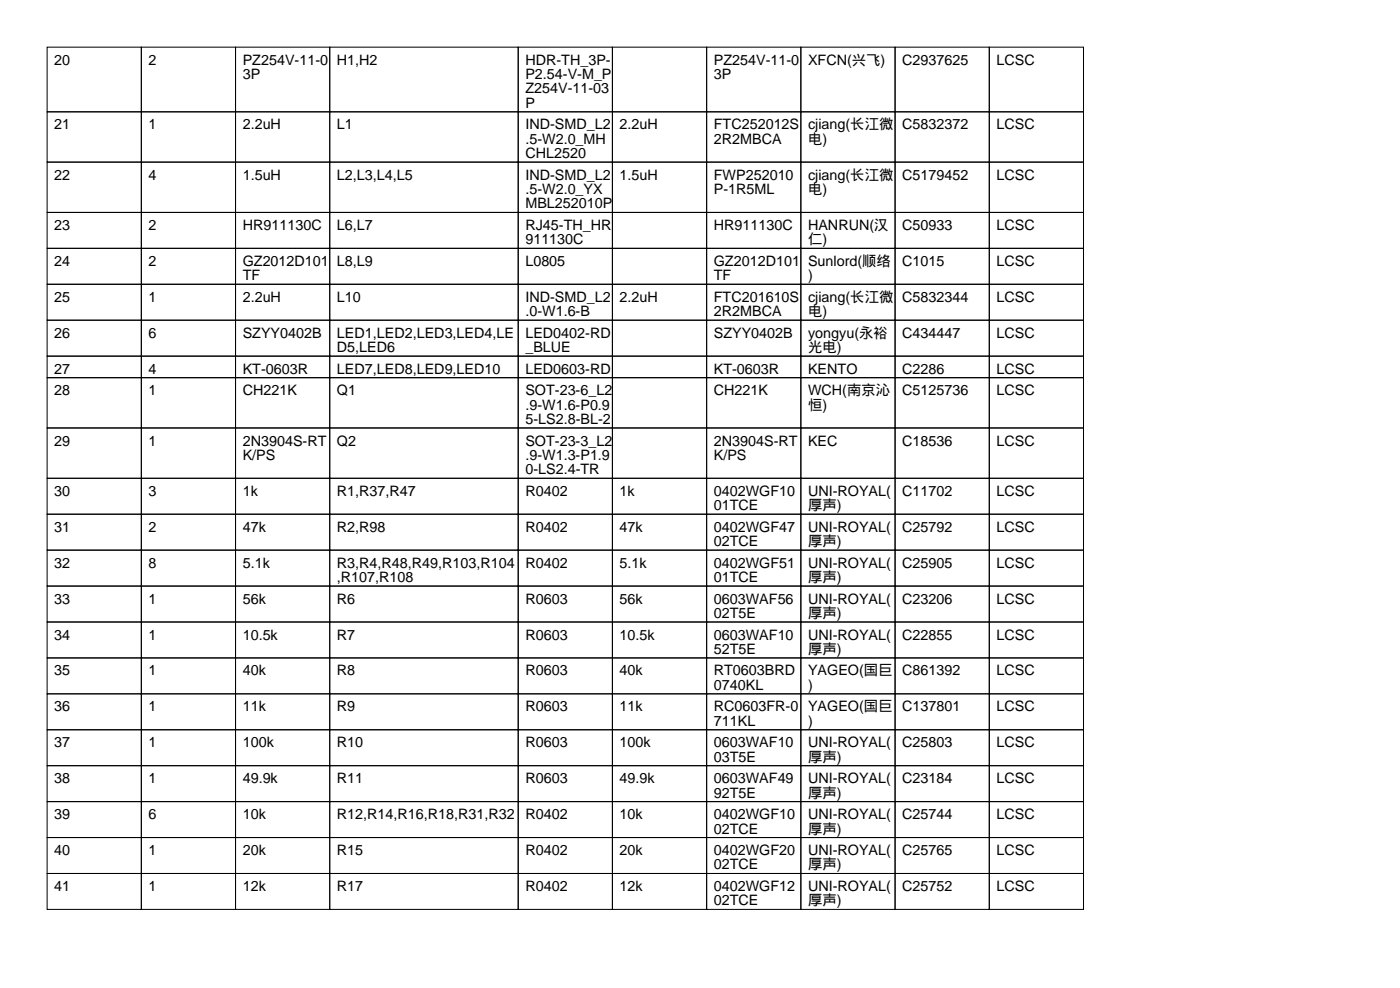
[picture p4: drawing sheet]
<svg xmlns="http://www.w3.org/2000/svg" width="297mm" height="210mm" viewBox="0 0 297 210" stroke-linecap="round" stroke-linejoin="round" font-family="sans-serif">
<defs><g id="words">
<g font-size="3">
<text x="11.5" y="13.7">20</text>
<text x="31.5" y="13.7">2</text>
<text x="51.5" y="13.7">PZ254V-11-0</text>
<text x="51.5" y="16.8">3P</text>
<text x="71.5" y="13.7">H1,H2</text>
<text x="111.5" y="13.7">HDR-TH_3P-</text>
<text x="111.5" y="16.8">P2.54-V-M_P</text>
<text x="151.5" y="13.7">PZ254V-11-0</text>
<text x="151.5" y="16.8">3P</text>
<text x="171.5" y="13.7">XFCN(兴飞)</text>
<text x="191.5" y="13.7">C2937625</text>
<text x="211.5" y="13.7">LCSC</text>
<text x="111.5" y="19.8">Z254V-11-03</text>
<text x="111.5" y="22.9">P</text>
<text x="11.5" y="27.4">21</text>
<text x="31.5" y="27.4">1</text>
<text x="51.5" y="27.4">2.2uH</text>
<text x="71.5" y="27.4">L1</text>
<text x="111.5" y="27.4">IND-SMD_L2</text>
<text x="131.5" y="27.4">2.2uH</text>
<text x="151.5" y="27.4">FTC252012S</text>
<text x="171.5" y="27.4">cjiang(长江微</text>
<text x="191.5" y="27.4">C5832372</text>
<text x="211.5" y="27.4">LCSC</text>
<text x="111.5" y="30.5">.5-W2.0_MH</text>
<text x="111.5" y="33.5">CHL2520</text>
<text x="151.5" y="30.5">2R2MBCA</text>
<text x="171.5" y="30.5">电)</text>
<text x="11.5" y="38.1">22</text>
<text x="31.5" y="38.1">4</text>
<text x="51.5" y="38.1">1.5uH</text>
<text x="71.5" y="38.1">L2,L3,L4,L5</text>
<text x="111.5" y="38.1">IND-SMD_L2</text>
<text x="111.5" y="41.2">.5-W2.0_YX</text>
<text x="131.5" y="38.1">1.5uH</text>
<text x="151.5" y="38.1">FWP252010</text>
<text x="151.5" y="41.2">P-1R5ML</text>
<text x="171.5" y="38.1">cjiang(长江微</text>
<text x="171.5" y="41.2">电)</text>
<text x="191.5" y="38.1">C5179452</text>
<text x="211.5" y="38.1">LCSC</text>
<text x="111.5" y="44.2">MBL252010P</text>
<text x="11.5" y="48.8">23</text>
<text x="31.5" y="48.8">2</text>
<text x="51.5" y="48.8">HR911130C</text>
<text x="71.5" y="48.8">L6,L7</text>
<text x="111.5" y="48.8">RJ45-TH_HR</text>
<text x="111.5" y="51.8">911130C</text>
<text x="151.5" y="48.8">HR911130C</text>
<text x="171.5" y="48.8">HANRUN(汉</text>
<text x="171.5" y="51.8">仁)</text>
<text x="191.5" y="48.8">C50933</text>
<text x="211.5" y="48.8">LCSC</text>
<text x="11.5" y="56.4">24</text>
<text x="31.5" y="56.4">2</text>
<text x="51.5" y="56.4">GZ2012D101</text>
<text x="51.5" y="59.4">TF</text>
<text x="71.5" y="56.4">L8,L9</text>
<text x="111.5" y="56.4">L0805</text>
<text x="151.5" y="56.4">GZ2012D101</text>
<text x="151.5" y="59.4">TF</text>
<text x="171.5" y="56.4">Sunlord(顺络</text>
<text x="171.5" y="59.4">)</text>
<text x="191.5" y="56.4">C1015</text>
<text x="211.5" y="56.4">LCSC</text>
<text x="11.5" y="64">25</text>
<text x="31.5" y="64">1</text>
<text x="51.5" y="64">2.2uH</text>
<text x="71.5" y="64">L10</text>
<text x="111.5" y="64">IND-SMD_L2</text>
<text x="131.5" y="64">2.2uH</text>
<text x="151.5" y="64">FTC201610S</text>
<text x="171.5" y="64">cjiang(长江微</text>
<text x="191.5" y="64">C5832344</text>
<text x="211.5" y="64">LCSC</text>
<text x="11.5" y="71.6">26</text>
<text x="31.5" y="71.6">6</text>
<text x="51.5" y="71.6">SZYY0402B</text>
<text x="71.5" y="71.6">LED1,LED2,LED3,LED4,LE</text>
<text x="111.5" y="67.1">.0-W1.6-B</text>
<text x="111.5" y="71.6">LED0402-RD</text>
<text x="151.5" y="67.1">2R2MBCA</text>
<text x="151.5" y="71.6">SZYY0402B</text>
<text x="171.5" y="67.1">电)</text>
<text x="171.5" y="71.6">yongyu(永裕</text>
<text x="191.5" y="71.6">C434447</text>
<text x="211.5" y="71.6">LCSC</text>
<text x="71.5" y="74.7">D5,LED6</text>
<text x="111.5" y="74.7">_BLUE</text>
<text x="171.5" y="74.7">光电)</text>
<text x="11.5" y="79.3">27</text>
<text x="11.5" y="83.8">28</text>
<text x="31.5" y="79.3">4</text>
<text x="31.5" y="83.8">1</text>
<text x="51.5" y="79.3">KT-0603R</text>
<text x="51.5" y="83.8">CH221K</text>
<text x="71.5" y="79.3">LED7,LED8,LED9,LED10</text>
<text x="71.5" y="83.8">Q1</text>
<text x="111.5" y="79.3">LED0603-RD</text>
<text x="111.5" y="83.8">SOT-23-6_L2</text>
<text x="151.5" y="79.3">KT-0603R</text>
<text x="151.5" y="83.8">CH221K</text>
<text x="171.5" y="79.3">KENTO</text>
<text x="171.5" y="83.8">WCH(南京沁</text>
<text x="191.5" y="79.3">C2286</text>
<text x="191.5" y="83.8">C5125736</text>
<text x="211.5" y="79.3">LCSC</text>
<text x="211.5" y="83.8">LCSC</text>
<text x="111.5" y="86.9">.9-W1.6-P0.9</text>
<text x="111.5" y="89.9">5-LS2.8-BL-2</text>
<text x="171.5" y="86.9">恒)</text>
<text x="11.5" y="94.5">29</text>
<text x="31.5" y="94.5">1</text>
<text x="51.5" y="94.5">2N3904S-RT</text>
<text x="71.5" y="94.5">Q2</text>
<text x="111.5" y="94.5">SOT-23-3_L2</text>
<text x="151.5" y="94.5">2N3904S-RT</text>
<text x="171.5" y="94.5">KEC</text>
<text x="191.5" y="94.5">C18536</text>
<text x="211.5" y="94.5">LCSC</text>
<text x="51.5" y="97.5">K/PS</text>
<text x="111.5" y="97.5">.9-W1.3-P1.9</text>
<text x="111.5" y="100.6">0-LS2.4-TR</text>
<text x="151.5" y="97.5">K/PS</text>
<text x="11.5" y="105.2">30</text>
<text x="31.5" y="105.2">3</text>
<text x="51.5" y="105.2">1k</text>
<text x="71.5" y="105.2">R1,R37,R47</text>
<text x="111.5" y="105.2">R0402</text>
<text x="131.5" y="105.2">1k</text>
<text x="151.5" y="105.2">0402WGF10</text>
<text x="171.5" y="105.2">UNI-ROYAL(</text>
<text x="191.5" y="105.2">C11702</text>
<text x="211.5" y="105.2">LCSC</text>
<text x="11.5" y="112.8">31</text>
<text x="31.5" y="112.8">2</text>
<text x="51.5" y="112.8">47k</text>
<text x="71.5" y="112.8">R2,R98</text>
<text x="111.5" y="112.8">R0402</text>
<text x="131.5" y="112.8">47k</text>
<text x="151.5" y="108.2">01TCE</text>
<text x="151.5" y="112.8">0402WGF47</text>
<text x="171.5" y="108.2">厚声)</text>
<text x="171.5" y="112.8">UNI-ROYAL(</text>
<text x="191.5" y="112.8">C25792</text>
<text x="211.5" y="112.8">LCSC</text>
<text x="151.5" y="115.8">02TCE</text>
<text x="171.5" y="115.8">厚声)</text>
<text x="11.5" y="120.4">32</text>
<text x="31.5" y="120.4">8</text>
<text x="51.5" y="120.4">5.1k</text>
<text x="71.5" y="120.4">R3,R4,R48,R49,R103,R104</text>
<text x="71.5" y="123.4">,R107,R108</text>
<text x="111.5" y="120.4">R0402</text>
<text x="131.5" y="120.4">5.1k</text>
<text x="151.5" y="120.4">0402WGF51</text>
<text x="151.5" y="123.4">01TCE</text>
<text x="171.5" y="120.4">UNI-ROYAL(</text>
<text x="171.5" y="123.4">厚声)</text>
<text x="191.5" y="120.4">C25905</text>
<text x="211.5" y="120.4">LCSC</text>
<text x="11.5" y="128">33</text>
<text x="31.5" y="128">1</text>
<text x="51.5" y="128">56k</text>
<text x="71.5" y="128">R6</text>
<text x="111.5" y="128">R0603</text>
<text x="131.5" y="128">56k</text>
<text x="151.5" y="128">0603WAF56</text>
<text x="151.5" y="131.1">02T5E</text>
<text x="171.5" y="128">UNI-ROYAL(</text>
<text x="171.5" y="131.1">厚声)</text>
<text x="191.5" y="128">C23206</text>
<text x="211.5" y="128">LCSC</text>
<text x="11.5" y="135.6">34</text>
<text x="31.5" y="135.6">1</text>
<text x="51.5" y="135.6">10.5k</text>
<text x="71.5" y="135.6">R7</text>
<text x="111.5" y="135.6">R0603</text>
<text x="131.5" y="135.6">10.5k</text>
<text x="151.5" y="135.6">0603WAF10</text>
<text x="171.5" y="135.6">UNI-ROYAL(</text>
<text x="191.5" y="135.6">C22855</text>
<text x="211.5" y="135.6">LCSC</text>
<text x="11.5" y="143.3">35</text>
<text x="31.5" y="143.3">1</text>
<text x="51.5" y="143.3">40k</text>
<text x="71.5" y="143.3">R8</text>
<text x="111.5" y="143.3">R0603</text>
<text x="131.5" y="143.3">40k</text>
<text x="151.5" y="138.7">52T5E</text>
<text x="151.5" y="143.3">RT0603BRD</text>
<text x="171.5" y="138.7">厚声)</text>
<text x="171.5" y="143.3">YAGEO(国巨</text>
<text x="191.5" y="143.3">C861392</text>
<text x="211.5" y="143.3">LCSC</text>
<text x="151.5" y="146.3">0740KL</text>
<text x="171.5" y="146.3">)</text>
<text x="11.5" y="150.9">36</text>
<text x="31.5" y="150.9">1</text>
<text x="51.5" y="150.9">11k</text>
<text x="71.5" y="150.9">R9</text>
<text x="111.5" y="150.9">R0603</text>
<text x="131.5" y="150.9">11k</text>
<text x="151.5" y="150.9">RC0603FR-0</text>
<text x="151.5" y="153.9">711KL</text>
<text x="171.5" y="150.9">YAGEO(国巨</text>
<text x="171.5" y="153.9">)</text>
<text x="191.5" y="150.9">C137801</text>
<text x="211.5" y="150.9">LCSC</text>
<text x="11.5" y="158.5">37</text>
<text x="31.5" y="158.5">1</text>
<text x="51.5" y="158.5">100k</text>
<text x="71.5" y="158.5">R10</text>
<text x="111.5" y="158.5">R0603</text>
<text x="131.5" y="158.5">100k</text>
<text x="151.5" y="158.5">0603WAF10</text>
<text x="151.5" y="161.5">03T5E</text>
<text x="171.5" y="158.5">UNI-ROYAL(</text>
<text x="171.5" y="161.5">厚声)</text>
<text x="191.5" y="158.5">C25803</text>
<text x="211.5" y="158.5">LCSC</text>
<text x="11.5" y="166.1">38</text>
<text x="31.5" y="166.1">1</text>
<text x="51.5" y="166.1">49.9k</text>
<text x="71.5" y="166.1">R11</text>
<text x="111.5" y="166.1">R0603</text>
<text x="131.5" y="166.1">49.9k</text>
<text x="151.5" y="166.1">0603WAF49</text>
<text x="171.5" y="166.1">UNI-ROYAL(</text>
<text x="191.5" y="166.1">C23184</text>
<text x="211.5" y="166.1">LCSC</text>
<text x="11.5" y="173.7">39</text>
<text x="31.5" y="173.7">6</text>
<text x="51.5" y="173.7">10k</text>
<text x="71.5" y="173.7">R12,R14,R16,R18,R31,R32</text>
<text x="111.5" y="173.7">R0402</text>
<text x="131.5" y="173.7">10k</text>
<text x="151.5" y="169.2">92T5E</text>
<text x="151.5" y="173.7">0402WGF10</text>
<text x="171.5" y="169.2">厚声)</text>
<text x="171.5" y="173.7">UNI-ROYAL(</text>
<text x="191.5" y="173.7">C25744</text>
<text x="211.5" y="173.7">LCSC</text>
<text x="151.5" y="176.8">02TCE</text>
<text x="171.5" y="176.8">厚声)</text>
<text x="11.5" y="181.4">40</text>
<text x="31.5" y="181.4">1</text>
<text x="51.5" y="181.4">20k</text>
<text x="71.5" y="181.4">R15</text>
<text x="111.5" y="181.4">R0402</text>
<text x="131.5" y="181.4">20k</text>
<text x="151.5" y="181.4">0402WGF20</text>
<text x="151.5" y="184.4">02TCE</text>
<text x="171.5" y="181.4">UNI-ROYAL(</text>
<text x="171.5" y="184.4">厚声)</text>
<text x="191.5" y="181.4">C25765</text>
<text x="211.5" y="181.4">LCSC</text>
<text x="11.5" y="189">41</text>
<text x="31.5" y="189">1</text>
<text x="51.5" y="189">12k</text>
<text x="71.5" y="189">R17</text>
<text x="111.5" y="189">R0402</text>
<text x="131.5" y="189">12k</text>
<text x="151.5" y="189">0402WGF12</text>
<text x="171.5" y="189">UNI-ROYAL(</text>
<text x="191.5" y="189">C25752</text>
<text x="211.5" y="189">LCSC</text>
<text x="151.5" y="192">02TCE</text>
<text x="171.5" y="192">厚声)</text>
</g>
</g></defs>
<g fill="none" stroke="#000" stroke-width=".21">
<path d="M10 10h20v13.7h-20zM30 10h20v13.7h-20zM50 10h20v13.7h-20zM70 10h40v13.7h-40zM110 10h20v13.7h-20zM130 10h20v13.7h-20zM150 10h20v13.7h-20zM170 10h20v13.7h-20zM190 10h20v13.7h-20zM210 10h20v13.7h-20zM10 23.7h20v10.7h-20zM10 34.4h20v10.7h-20z"/>
<path d="M30 23.7h20v10.7h-20zM30 34.4h20v10.7h-20zM50 23.7h20v10.7h-20zM50 34.4h20v10.7h-20zM70 23.7h40v10.7h-40zM70 34.4h40v10.7h-40zM110 23.7h20v10.7h-20zM110 34.4h20v10.7h-20zM130 23.7h20v10.7h-20zM130 34.4h20v10.7h-20zM150 23.7h20v10.7h-20zM150 34.4h20v10.7h-20z"/>
<path d="M170 23.7h20v10.7h-20zM170 34.4h20v10.7h-20zM190 23.7h20v10.7h-20zM190 34.4h20v10.7h-20zM210 23.7h20v10.7h-20zM210 34.4h20v10.7h-20zM10 45.1h20v7.6h-20zM10 52.7h20v7.6h-20zM30 45.1h20v7.6h-20zM30 52.7h20v7.6h-20zM50 45.1h20v7.6h-20zM50 52.7h20v7.6h-20z"/>
<path d="M70 45.1h40v7.6h-40zM70 52.7h40v7.6h-40zM110 45.1h20v7.6h-20zM110 52.7h20v7.6h-20zM130 45.1h20v7.6h-20zM130 52.7h20v7.6h-20zM150 45.1h20v7.6h-20zM150 52.7h20v7.6h-20zM170 45.1h20v7.6h-20zM170 52.7h20v7.6h-20zM190 45.1h20v7.6h-20zM190 52.7h20v7.6h-20z"/>
<path d="M210 45.1h20v7.6h-20zM210 52.7h20v7.6h-20zM10 60.3h20v7.6h-20zM10 67.9h20v7.6h-20zM10 75.5h20v4.6h-20zM30 60.3h20v7.6h-20zM30 67.9h20v7.6h-20zM30 75.5h20v4.6h-20zM50 60.3h20v7.6h-20zM50 67.9h20v7.6h-20zM50 75.5h20v4.6h-20zM70 60.3h40v7.6h-40z"/>
<path d="M70 67.9h40v7.6h-40zM70 75.5h40v4.6h-40zM110 60.3h20v7.6h-20zM110 67.9h20v7.6h-20zM110 75.5h20v4.6h-20zM130 60.3h20v7.6h-20zM130 67.9h20v7.6h-20zM130 75.5h20v4.6h-20zM150 60.3h20v7.6h-20zM150 67.9h20v7.6h-20zM150 75.5h20v4.6h-20zM170 60.3h20v7.6h-20z"/>
<path d="M170 67.9h20v7.6h-20zM170 75.5h20v4.6h-20zM190 60.3h20v7.6h-20zM190 67.9h20v7.6h-20zM190 75.5h20v4.6h-20zM210 60.3h20v7.6h-20zM210 67.9h20v7.6h-20zM210 75.5h20v4.6h-20zM10 80.1h20v10.7h-20zM10 90.8h20v10.6h-20zM30 80.1h20v10.7h-20zM30 90.8h20v10.6h-20z"/>
<path d="M50 80.1h20v10.7h-20zM50 90.8h20v10.6h-20zM70 80.1h40v10.7h-40zM70 90.8h40v10.6h-40zM110 80.1h20v10.7h-20zM110 90.8h20v10.6h-20zM130 80.1h20v10.7h-20zM130 90.8h20v10.6h-20zM150 80.1h20v10.7h-20zM150 90.8h20v10.6h-20zM170 80.1h20v10.7h-20zM170 90.8h20v10.6h-20z"/>
<path d="M190 80.1h20v10.7h-20zM190 90.8h20v10.6h-20zM210 80.1h20v10.7h-20zM210 90.8h20v10.6h-20zM10 101.4h20v7.7h-20zM10 109.1h20v7.6h-20zM10 116.7h20v7.6h-20zM30 101.4h20v7.7h-20zM30 109.1h20v7.6h-20zM30 116.7h20v7.6h-20zM50 101.4h20v7.7h-20zM50 109.1h20v7.6h-20z"/>
<path d="M50 116.7h20v7.6h-20zM70 101.4h40v7.7h-40zM70 109.1h40v7.6h-40zM70 116.7h40v7.6h-40zM110 101.4h20v7.7h-20zM110 109.1h20v7.6h-20zM110 116.7h20v7.6h-20zM130 101.4h20v7.7h-20zM130 109.1h20v7.6h-20zM130 116.7h20v7.6h-20zM150 101.4h20v7.7h-20zM150 109.1h20v7.6h-20z"/>
<path d="M150 116.7h20v7.6h-20zM170 101.4h20v7.7h-20zM170 109.1h20v7.6h-20zM170 116.7h20v7.6h-20zM190 101.4h20v7.7h-20zM190 109.1h20v7.6h-20zM190 116.7h20v7.6h-20zM210 101.4h20v7.7h-20zM210 109.1h20v7.6h-20zM210 116.7h20v7.6h-20zM10 124.3h20v7.6h-20zM10 131.9h20v7.6h-20z"/>
<path d="M10 139.5h20v7.7h-20zM30 124.3h20v7.6h-20zM30 131.9h20v7.6h-20zM30 139.5h20v7.7h-20zM50 124.3h20v7.6h-20zM50 131.9h20v7.6h-20zM50 139.5h20v7.7h-20zM70 124.3h40v7.6h-40zM70 131.9h40v7.6h-40zM70 139.5h40v7.7h-40zM110 124.3h20v7.6h-20zM110 131.9h20v7.6h-20z"/>
<path d="M110 139.5h20v7.7h-20zM130 124.3h20v7.6h-20zM130 131.9h20v7.6h-20zM130 139.5h20v7.7h-20zM150 124.3h20v7.6h-20zM150 131.9h20v7.6h-20zM150 139.5h20v7.7h-20zM170 124.3h20v7.6h-20zM170 131.9h20v7.6h-20zM170 139.5h20v7.7h-20zM190 124.3h20v7.6h-20zM190 131.9h20v7.6h-20z"/>
<path d="M190 139.5h20v7.7h-20zM210 124.3h20v7.6h-20zM210 131.9h20v7.6h-20zM210 139.5h20v7.7h-20zM10 147.2h20v7.6h-20zM10 154.8h20v7.6h-20zM30 147.2h20v7.6h-20zM30 154.8h20v7.6h-20zM50 147.2h20v7.6h-20zM50 154.8h20v7.6h-20zM70 147.2h40v7.6h-40zM70 154.8h40v7.6h-40z"/>
<path d="M110 147.2h20v7.6h-20zM110 154.8h20v7.6h-20zM130 147.2h20v7.6h-20zM130 154.8h20v7.6h-20zM150 147.2h20v7.6h-20zM150 154.8h20v7.6h-20zM170 147.2h20v7.6h-20zM170 154.8h20v7.6h-20zM190 147.2h20v7.6h-20zM190 154.8h20v7.6h-20zM210 147.2h20v7.6h-20zM210 154.8h20v7.6h-20z"/>
<path d="M10 162.4h20v7.6h-20zM10 170h20v7.6h-20zM10 177.6h20v7.7h-20zM30 162.4h20v7.6h-20zM30 170h20v7.6h-20zM30 177.6h20v7.7h-20zM50 162.4h20v7.6h-20zM50 170h20v7.6h-20zM50 177.6h20v7.7h-20zM70 162.4h40v7.6h-40zM70 170h40v7.6h-40zM70 177.6h40v7.7h-40z"/>
<path d="M110 162.4h20v7.6h-20zM110 170h20v7.6h-20zM110 177.6h20v7.7h-20zM130 162.4h20v7.6h-20zM130 170h20v7.6h-20zM130 177.6h20v7.7h-20zM150 162.4h20v7.6h-20zM150 170h20v7.6h-20zM150 177.6h20v7.7h-20zM170 162.4h20v7.6h-20zM170 170h20v7.6h-20zM170 177.6h20v7.7h-20z"/>
<path d="M190 162.4h20v7.6h-20zM190 170h20v7.6h-20zM190 177.6h20v7.7h-20zM210 162.4h20v7.6h-20zM210 170h20v7.6h-20zM210 177.6h20v7.7h-20zM10 185.3h20v7.6h-20zM30 185.3h20v7.6h-20zM50 185.3h20v7.6h-20zM70 185.3h40v7.6h-40zM110 185.3h20v7.6h-20zM130 185.3h20v7.6h-20z"/>
<path d="M150 185.3h20v7.6h-20zM170 185.3h20v7.6h-20zM190 185.3h20v7.6h-20zM210 185.3h20v7.6h-20z"/>
</g>
<use href="#words"/>
</svg>
